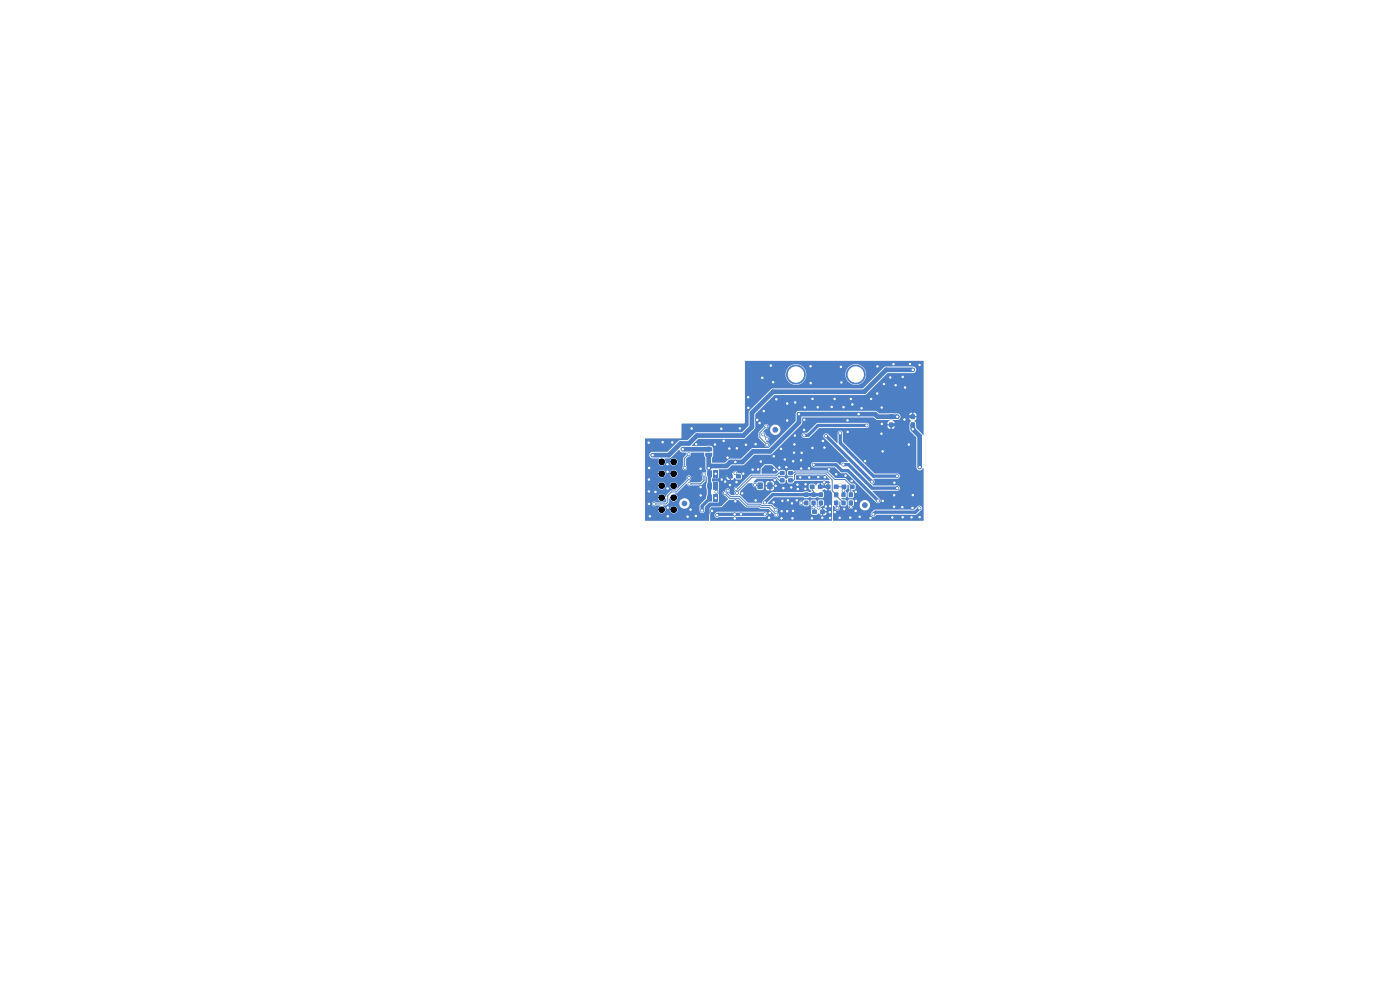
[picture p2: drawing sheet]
<svg xmlns="http://www.w3.org/2000/svg" width="297mm" height="210mm" viewBox="0 0 297 210" stroke-linecap="round" stroke-linejoin="round" font-family="sans-serif">
<g fill="#4d7fc4" stroke="#4d7fc4" stroke-width=".21">
<circle cx="181.5" cy="79.4" r="2"/>
<circle cx="168.8" cy="79.4" r="2"/>
</g>
<g fill="#4d7fc4">
<path d="M178.5 104.5h.9v.9h-.9z"/>
<path d="M178.5 106.2h.9v.9h-.9z"/>
<path d="M176.9 102.8h1v.9h-1z"/>
<path d="M175.2 102.8h.9v.9h-.9z"/>
<path d="M172.3 108.1h1v.9h-1z"/>
<path d="M174 108.1h1v.9h-1z"/>
<path d="M167.2 99.9h1v.9h-1z"/>
<path d="M165.5 99.9h.9v.9h-.9z"/>
<path d="M152.5 99.8h.8l.3 .3v.7l-.3 .4-.8 .1z"/>
<path d="M151.3 99.8h1v1.5h-1z"/>
<path d="M150.1 99.9l.3-.1h.6v1.5l-.6-.1-.3-.1z"/>
<path d="M180.1 104.5h.8v.9h-.8z"/>
<path d="M180.1 106.2h.8v.9h-.8z"/>
</g>
<circle cx="164.5" cy="91.2" r=".5" fill="#4d7fc4" stroke="#4d7fc4" stroke-width=".21"/>
<g fill="#4d7fc4">
<path d="M152.5 102.4h.8l.3 .3v.7l-.3 .4-.8 .1z"/>
<path d="M151.3 102.4h1v1.5h-1z"/>
<path d="M150.2 102.5l.8-.1v1.5l-.6-.1-.3-.1-.1-.9z"/>
<path d="M156.2 100.6h.9v.9h-.9z"/>
<path d="M154.5 100.6h.9v.9h-.9z"/>
<path d="M170.6 106.2h.9v.9h-.9z"/>
<path d="M170.6 104.5h.9v.9h-.9z"/>
<path d="M149.6 96.1h1.5v.6l-.4 .3h-.8l-.3-.3z"/>
<path d="M149.8 94.9h1.1l.2 .3v.6h-1.5v-.6z"/>
<path d="M178.6 102.8h.9v.9h-.9z"/>
<path d="M180.3 102.8h1v.9h-1z"/>
<path d="M173.7 106.2h.9v.9h-.9z"/>
<path d="M173.7 104.5h.9v.9h-.9z"/>
<path d="M171.8 102.8h1v.9h-1z"/>
<path d="M173.6 102.8h.9v.9h-.9z"/>
<path d="M152.5 104.9h.8l.3 .3v.8l-.3 .4h-.8z"/>
<path d="M151.3 104.9h1v1.5h-1z"/>
<path d="M150.1 105.1l.3-.2h.6v1.5h-.6l-.3-.2z"/>
</g>
<circle cx="183.5" cy="107.2" r=".5" fill="#4d7fc4" stroke="#4d7fc4" stroke-width=".21"/>
<g fill="#4d7fc4">
<path d="M160.7 102.4h1.1v1.3h-1.1z"/>
<path d="M162.8 102.4h1.1v1.3h-1.1z"/>
<path d="M193.2 89.6h.9v1h-.9z"/>
<path d="M193.2 87.9h.9v1h-.9z"/>
<path d="M188.6 87.9h.9v1h-.9z"/>
<path d="M188.6 89.7h.9v.9h-.9z"/>
<path d="M167.2 101.5h1v.8h-1z"/>
<path d="M165.5 101.5h.9v.8h-.9z"/>
<path d="M177 104.5h.8v.9h-.8z"/>
<path d="M177 106.2h.8v.9h-.8z"/>
<path d="M172.2 106.2h.8v.9h-.8z"/>
<path d="M172.2 104.5h.8v.9h-.8z"/>
</g>
<g fill="#4d7fc4" stroke="#4d7fc4" stroke-width=".21">
<circle cx="145.2" cy="106.8" r=".5"/>
<circle cx="150.3" cy="99.3" r=".3"/>
<circle cx="182.2" cy="87.8" r=".3"/>
<circle cx="190.3" cy="88.4" r=".3"/>
<circle cx="149" cy="108.3" r=".3"/>
<circle cx="156" cy="100.4" r=".3"/>
<circle cx="169.5" cy="87.8" r=".3"/>
<circle cx="156" cy="98" r=".3"/>
<circle cx="156.9" cy="90.9" r=".3"/>
<circle cx="187.1" cy="89.9" r=".3"/>
<circle cx="161.7" cy="80.1" r=".3"/>
<circle cx="146.7" cy="90.9" r=".3"/>
<circle cx="176.4" cy="86.3" r=".3"/>
<circle cx="193" cy="77.2" r=".3"/>
<circle cx="161.4" cy="97.9" r=".3"/>
<circle cx="165.7" cy="95.2" r=".3"/>
<circle cx="192" cy="82.2" r=".3"/>
<circle cx="148.6" cy="103.3" r=".3"/>
<circle cx="158.7" cy="86.5" r=".3"/>
<circle cx="171.7" cy="101.3" r=".3"/>
<circle cx="156.2" cy="102.3" r=".3"/>
<circle cx="147.6" cy="109.5" r=".3"/>
<circle cx="160.6" cy="89.1" r=".3"/>
<circle cx="168.6" cy="92.4" r=".3"/>
<circle cx="147.7" cy="94.2" r=".3"/>
<circle cx="184.7" cy="109.9" r=".3"/>
<circle cx="177.1" cy="108.6" r=".3"/>
<circle cx="153.8" cy="102.2" r=".3"/>
<circle cx="170.6" cy="89" r=".3"/>
<circle cx="137.7" cy="106.9" r=".3"/>
<circle cx="169.9" cy="97.6" r=".3"/>
<circle cx="189.5" cy="77.2" r=".3"/>
<circle cx="191.9" cy="89" r=".3"/>
<circle cx="146.5" cy="108.1" r=".3"/>
<circle cx="195.1" cy="109.7" r=".3"/>
<circle cx="148.6" cy="99.4" r=".3"/>
<circle cx="182.8" cy="86.6" r=".3"/>
<circle cx="164.1" cy="96.8" r=".3"/>
<circle cx="179.8" cy="91.6" r=".3"/>
<circle cx="142.6" cy="93.8" r=".3"/>
<circle cx="145.9" cy="109.6" r=".3"/>
<circle cx="137.9" cy="109.5" r=".3"/>
<circle cx="175" cy="101.2" r=".3"/>
<circle cx="158.2" cy="94.3" r=".3"/>
<circle cx="148.6" cy="105.1" r=".3"/>
<circle cx="179.4" cy="100.9" r=".3"/>
<circle cx="180.4" cy="109.8" r=".3"/>
<circle cx="153.1" cy="101.7" r=".3"/>
<circle cx="195.1" cy="77.4" r=".3"/>
<circle cx="158.7" cy="84.3" r=".3"/>
<circle cx="167" cy="89.2" r=".3"/>
<circle cx="154.7" cy="95.1" r=".3"/>
<circle cx="141.6" cy="98.5" r=".3"/>
<circle cx="182.4" cy="109.6" r=".3"/>
<circle cx="190" cy="81.7" r=".3"/>
<circle cx="137.7" cy="99.3" r=".3"/>
<circle cx="172.4" cy="84.6" r=".3"/>
<circle cx="180.5" cy="84.6" r=".3"/>
<circle cx="161.2" cy="89.8" r=".3"/>
<circle cx="178.4" cy="77.8" r=".3"/>
<circle cx="169.7" cy="101.3" r=".3"/>
<circle cx="167" cy="85.6" r=".3"/>
<circle cx="191.5" cy="109.7" r=".3"/>
<circle cx="165.3" cy="99.2" r=".3"/>
<circle cx="171.6" cy="99.3" r=".3"/>
<circle cx="191.4" cy="107.6" r=".3"/>
<circle cx="191.5" cy="79.9" r=".3"/>
<circle cx="179.8" cy="89.2" r=".3"/>
<circle cx="156.3" cy="95.1" r=".3"/>
<circle cx="173.5" cy="86.4" r=".3"/>
<circle cx="193.4" cy="109.7" r=".3"/>
<circle cx="141.6" cy="100.1" r=".3"/>
<circle cx="177" cy="84.6" r=".3"/>
<circle cx="172.3" cy="95" r=".3"/>
<circle cx="141.7" cy="109.5" r=".3"/>
<circle cx="141.6" cy="103.6" r=".3"/>
<circle cx="168.5" cy="94.3" r=".3"/>
<circle cx="177.4" cy="100.6" r=".3"/>
<circle cx="189.7" cy="102.4" r=".3"/>
<circle cx="170.6" cy="91.2" r=".3"/>
<circle cx="180.7" cy="102" r=".3"/>
<circle cx="187.5" cy="81.5" r=".3"/>
<circle cx="137.6" cy="93.9" r=".3"/>
<circle cx="162" cy="87.2" r=".3"/>
<circle cx="137.7" cy="101.7" r=".3"/>
<circle cx="178.1" cy="109.8" r=".3"/>
<circle cx="174.6" cy="93.5" r=".3"/>
<circle cx="193.6" cy="105" r=".3"/>
<circle cx="173.6" cy="101.2" r=".3"/>
<circle cx="154.3" cy="97.1" r=".3"/>
<circle cx="187.3" cy="95.8" r=".3"/>
<circle cx="170.7" cy="86.4" r=".3"/>
<circle cx="139" cy="104.3" r=".3"/>
<circle cx="137.6" cy="104.2" r=".3"/>
<circle cx="164" cy="81.1" r=".3"/>
<circle cx="151.7" cy="94.3" r=".3"/>
<circle cx="168.4" cy="96" r=".3"/>
<circle cx="163.5" cy="77.5" r=".3"/>
<circle cx="174.9" cy="94.9" r=".3"/>
<circle cx="186.1" cy="77.7" r=".3"/>
<circle cx="160.3" cy="94.2" r=".3"/>
<circle cx="179.1" cy="108" r=".3"/>
<circle cx="189.7" cy="107.5" r=".3"/>
<circle cx="178.9" cy="86.4" r=".3"/>
<circle cx="171.9" cy="77.7" r=".3"/>
<circle cx="189.3" cy="109.8" r=".3"/>
<circle cx="187" cy="92" r=".3"/>
<circle cx="168.7" cy="85.4" r=".3"/>
<circle cx="157.7" cy="100.5" r=".3"/>
<circle cx="181.6" cy="106.2" r=".3"/>
<circle cx="181.5" cy="108.4" r=".3"/>
<circle cx="170.1" cy="96" r=".3"/>
<circle cx="141.7" cy="107.7" r=".3"/>
<circle cx="184.8" cy="84.6" r=".3"/>
<circle cx="175.8" cy="99.6" r=".3"/>
<circle cx="164.7" cy="84.7" r=".3"/>
<circle cx="183.5" cy="97.8" r=".3"/>
<circle cx="178.5" cy="81.1" r=".3"/>
<circle cx="168.3" cy="97.8" r=".3"/>
<circle cx="181.6" cy="104.3" r=".3"/>
<circle cx="166.8" cy="99.1" r=".3"/>
<circle cx="188.9" cy="80.1" r=".3"/>
<circle cx="159.7" cy="99.6" r=".3"/>
<circle cx="153.5" cy="93.5" r=".3"/>
<circle cx="187" cy="86.4" r=".3"/>
<circle cx="166.5" cy="97.5" r=".3"/>
<circle cx="189.7" cy="105" r=".3"/>
<circle cx="186.1" cy="83.5" r=".3"/>
<circle cx="187.3" cy="106.3" r=".3"/>
<circle cx="193.6" cy="107.7" r=".3"/>
<circle cx="172" cy="81.3" r=".3"/>
<circle cx="153" cy="90.9" r=".3"/>
<circle cx="170" cy="99.4" r=".3"/>
<circle cx="140.6" cy="93.8" r=".3"/>
<circle cx="154.8" cy="102.9" r=".3"/>
<circle cx="160.8" cy="99.6" r=".3"/>
<circle cx="180.8" cy="85.8" r=".3"/>
<circle cx="192.8" cy="94.3" r=".3"/>
<circle cx="185.3" cy="109.1" r=".3"/>
<circle cx="170.6" cy="92.4" r=".3"/>
<circle cx="195" cy="107.8" r=".3"/>
<circle cx="183.9" cy="90.3" r=".3"/>
<circle cx="193.6" cy="78.4" r=".3"/>
<circle cx="138.5" cy="96.5" r=".3"/>
<circle cx="172.6" cy="98.6" r=".3"/>
<circle cx="186.3" cy="106.2" r=".3"/>
<circle cx="190.3" cy="103.5" r=".3"/>
<circle cx="178.9" cy="98.5" r=".3"/>
<circle cx="175.2" cy="92.5" r=".3"/>
<circle cx="185" cy="102.2" r=".3"/>
<circle cx="190.3" cy="101" r=".3"/>
<circle cx="178.3" cy="91.9" r=".3"/>
<circle cx="195.1" cy="99.1" r=".3"/>
<circle cx="193.6" cy="91" r=".3"/>
<circle cx="162.2" cy="109.1" r=".3"/>
<circle cx="157.2" cy="109.1" r=".3"/>
<circle cx="152.1" cy="109.3" r=".3"/>
<circle cx="162.2" cy="106.6" r=".3"/>
<circle cx="155.9" cy="109.1" r=".3"/>
<circle cx="167.1" cy="106.1" r=".3"/>
<circle cx="176.1" cy="109.9" r=".3"/>
<circle cx="168.1" cy="110" r=".3"/>
<circle cx="169.2" cy="103.7" r=".3"/>
<circle cx="168" cy="106.8" r=".3"/>
<circle cx="155.9" cy="110" r=".3"/>
<circle cx="156" cy="106.3" r=".3"/>
<circle cx="157.5" cy="104.6" r=".3"/>
<circle cx="174.8" cy="102.3" r=".3"/>
<circle cx="175.2" cy="107.4" r=".3"/>
<circle cx="164.3" cy="101.8" r=".3"/>
<circle cx="164.2" cy="99.7" r=".3"/>
<circle cx="163.3" cy="108.8" r=".3"/>
<circle cx="160.3" cy="106.1" r=".3"/>
<circle cx="170.8" cy="103.7" r=".3"/>
<circle cx="165.8" cy="110" r=".3"/>
<circle cx="169.2" cy="102.8" r=".3"/>
<circle cx="166" cy="106.2" r=".3"/>
<circle cx="174.4" cy="109.8" r=".3"/>
<circle cx="165.8" cy="108.4" r=".3"/>
<circle cx="166.2" cy="103.5" r=".3"/>
<circle cx="169" cy="106.1" r=".3"/>
<circle cx="151" cy="108.4" r=".3"/>
<circle cx="164.1" cy="106.5" r=".3"/>
<circle cx="176.1" cy="107.4" r=".3"/>
<circle cx="167" cy="108.4" r=".3"/>
<circle cx="164.6" cy="103.1" r=".3"/>
<circle cx="172.2" cy="110" r=".3"/>
<circle cx="176" cy="108.6" r=".3"/>
<circle cx="163.2" cy="109.8" r=".3"/>
<circle cx="168.2" cy="108.4" r=".3"/>
<circle cx="167.8" cy="103.4" r=".3"/>
<circle cx="170.9" cy="102.7" r=".3"/>
<circle cx="144.8" cy="95.3" r=".3"/>
<circle cx="145.2" cy="99.2" r=".3"/>
<circle cx="146.1" cy="96.4" r=".3"/>
<circle cx="146.2" cy="102.6" r=".3"/>
<circle cx="149.3" cy="100.6" r=".3"/>
<circle cx="138.8" cy="106.9" r=".3"/>
<circle cx="146.1" cy="101.3" r=".3"/>
<circle cx="170" cy="106.7" r=".3"/>
<circle cx="172.6" cy="107.7" r=".3"/>
<circle cx="173.6" cy="107.7" r=".3"/>
<circle cx="177.6" cy="107.8" r=".3"/>
<circle cx="178.9" cy="104.1" r=".3"/>
<circle cx="180.5" cy="107.5" r=".3"/>
<circle cx="161.9" cy="92.1" r=".3"/>
<circle cx="162.7" cy="93" r=".3"/>
<circle cx="164.6" cy="108.2" r=".3"/>
<circle cx="154.4" cy="104.1" r=".3"/>
<circle cx="162.7" cy="94.4" r=".3"/>
<circle cx="162.6" cy="90.4" r=".3"/>
<circle cx="153.8" cy="104.6" r=".3"/>
<circle cx="164.7" cy="109.2" r=".3"/>
<circle cx="156.2" cy="103.8" r=".3"/>
<circle cx="156.3" cy="104.6" r=".3"/>
<circle cx="160.2" cy="102.8" r=".3"/>
<circle cx="151.8" cy="100.5" r=".3"/>
<circle cx="152" cy="104.3" r=".3"/>
<circle cx="151.8" cy="105.7" r=".3"/>
</g>
<path d="M150.3 99.3v1.1l.2 .1M160.8 108h-9.4l-.4 .4M174 103.3h1.7" fill="none" stroke="#4d7fc4" stroke-width=".5"/>
<path d="M193.6 78.5h-5.6l-4.7 4.6h-19.3l-4.5 4.5v3l-1.8 1.8h-9.9l-1.6 1.7h-1.8l-2.5 2.5h-3.4M150.3 95.3h-5.5M190.3 88.4h-4.1l-.5-.5h-16.2v1.7l-6.2 6.2h-3.6l-2.2 2.2h-2.6l-.8 .9h-3.3l-.5 .4v-2.7M190.3 88.4h.1M193.6 90.1h.1M193.6 90.1v1l1.5 1.4v6.6" fill="none" stroke="#4d7fc4" stroke-width="1"/>
<g fill="none" stroke="#4d7fc4" stroke-width=".7">
<path d="M161.4 97.9h-1.7l-1.4 1.4h-2.5l-.9 .8v1l-.5-.6h-1.3v2.6l-.2 .2v2.2l.2 .2v1l-.3 .4h-2.2l-.5 .5v1.3l-.5 .6h-2.4l-.7-.7v-.7M167 85.6v3.6h-5.3l-.6 .6M172.6 98.6h4.8l1.2 1.3h1.3l6.4 6.3M175.2 92.5l9.8 9.7M178.2 91.9v2.1l7.1 7h5M178.9 98.6h1.1l5 5h5.3M180.5 84.6h4.3M183.8 90.3h-10.2l-2.2 2.1h-.8M192 82.2v6.7l-1.3 1.2h-1.7M192 88.4h.1M192 88.4h1.6M192.8 94.3h-4.1l-1.5 1.5"/>
<path d="M150.5 100.5v5.3l-1.5 1.5v1M157.2 109.1h.1M162.2 109.1h-9.9l-.2 .2M174.1 104.9h-10.2l-1.7 1.7M195 107.8l-.8 .8h-8.5l-.4 .5"/>
</g>
<path d="M156 100.4l.7 .7M174.8 102.3v1" fill="none" stroke="#4d7fc4" stroke-width=".3"/>
<g fill="none" stroke="#4d7fc4" stroke-width=".21">
<path d="M146.1 96.4l-.9 .8v2.1M161.9 92.2l.8 .9M162.5 90.5l-1.3 1.3v1l1.6 1.6M146.1 101.3v.4l-2.7 2.7h-1l-.8 .8v1.3l-.4 .4h-2.4M151.8 103.1l.2 .2v1M153.8 104.6l1 1.1h1.9l1.7 1.7h2.7l.3 .3h1.8l1.5 1.5M154.4 104.1v.6l.5 .6h2l1.7 1.7h2.6l.3 .3h2.1l.9 .9M160.2 102.8l.2 .3h.9M163.3 103.1h1.2M165.9 101.9h-.6l-.7-.7h-5l-3.3 3.2v.2M165.9 100.3h-.7l-.4 .5h-5.4l-3 3h-.2M167.7 101.9h.6l.3-.2v-1l.2-.2h6.4l1.3 1.3v2.3l2.4 2.6"/>
<path d="M167.7 100.3h.7l.2-.2h6.9l1.6 1.6h2.1l1.6 1.6M170 106.7h1M171 106.7h.1M172.3 103.3v.6l.3 .3v.7M172.6 106.7l.2 1.9M174.1 106.7v.5l-.5 .5M175.7 103.3v5l-.2 .3h-1l-1.4 1.4h-9l-.8-.9v-.3l-.5-.5h-1.8l-.2-.3M177.4 106.7v.8l.2 .3M177.4 103.3h1.6l-.1 1.6M179 104.1h-.1M180.5 106.7v.8M180.5 107.5h.1"/>
<path d="M180.8 103.3h.1M180.8 103.3l-.3 .3v1.4"/>
</g>
<path d="M149.3 100.6v1.3l-.7 .7h-2.4" fill="none" stroke="#4d7fc4" stroke-width=".25"/>
<g fill="#4d7fc4">
<path d="M136.9 93h7.5l.2-.2 .1-3h13.2l.1-10.5h8.6v.3a2.21 2.21 0 0 0 2.4 2.1 2.21 2.21 0 0 0 2.1-2.4h8.2v.3a2.21 2.21 0 0 0 3.4 1.7 2.21 2.21 0 0 0 0-3.7 2.21 2.21 0 0 0-3.4 1.7h-8.2l-.1-.3a2.21 2.21 0 0 0-2.3-1.8 2.21 2.21 0 0 0-2.1 2.1h-8.6v-2.7h37.9v15.7l-1.5-1.5-.1-1.1-.3-.4 .4-.3v-.5h-1.5a.59 .59 0 0 0 .4 .7l-.3 .5v1.6l1.4 1.5v6.5a.78 .78 0 0 0 .8 .5 .78 .78 0 0 0 .7-.5v11.2l-19.2-.1v-1.4h8v.2a.56 .56 0 0 0 .9 .3l.4-.3h8.3l1.2-1.1a.56 .56 0 0 0-.1-.7 .56 .56 0 0 0-.7 0l-.8 .7h-8.2l-.9 .7-.1 .2h-8v-1.7l.4 .1v.4a.52 .52 0 0 0 .8 .4 .52 .52 0 0 0 0-.9l.2-.9 .2 .1 .1 .8 .8 .1 .4-.2v-.9h.2v.8l.2 .3a.51 .51 0 0 0 .5 .6 .51 .51 0 0 0 .5-.6l.2-.3h1.2v.2a1.1 1.1 0 0 0 1.6 .8 1.1 1.1 0 0 0 0-1.9 1.1 1.1 0 0 0-1.6 .9h-1.2v-.8l-.4-.4h-.6l-.4 .4h-.2l-.2-.3h-.7l-.2-.2 .1-.1h.7l.3-.3v-.8l-.2-.4 .4-.6 .1-.8 .2 .2 .1 .8v.4l-.4 .4 .1 .9 .3 .2h.6l.4-.4v-.7l-.4-.6 .7-.3v-.9l-.3-.2-.7-.1-1.1-1.1h-2.2l-1.7-1.6-7.1 .1-.4-.2-.9 .1-.1 .9 .2 .3h.9l.1 .2h-.9l-.4 .4-.6-.4h-.7l-.3 .2-.3-.3 .2-.3 .4 .2 .9-.1 .1-1-.3-.2h-.7l-.4 .2-1.3-1.4h8.1l.2 .4 .3 .3h4.6l1.3 1.2h1.3l6.2 6.2a.56 .56 0 0 0 .7 0 .56 .56 0 0 0 .1-.7l-1.6-1.8h5.3l.3-.1a.55 .55 0 0 0 .2-.6 .55 .55 0 0 0-.5-.4h-5.1l-.2-.1a.74 .74 0 0 0 .2-1.2l.1-.1h5a.56 .56 0 0 0 .5-.6 .56 .56 0 0 0-.5-.6h-4.9l-6.7-6.6v-2a.55 .55 0 0 0-.6-.5 .55 .55 0 0 0-.5 .5l-.1 2.2-2.2-2a.57 .57 0 0 0-.7 .3 .57 .57 0 0 0 .3 .7l4.8 5h-1.1l-.5 .7-.8-.7h-4.9l-.3 .3-.2 .2h-9.7l-.9 .8-.1 1.2-2.1 .1-2.7 2.7a.55 .55 0 0 0-.7 .1 .55 .55 0 0 0 .1 .8l-.1 .8h-.7l-.4-.4a.54 .54 0 0 0-.1-1 .54 .54 0 0 0-.8 .5 .53 .53 0 0 0-.5 .5 .53 .53 0 0 0 .5 .6l.7 .7-1.4 1.4-2.2 .1-.3 .2-.2 2.9h-13.5l-.1-7.5h2.8a.8 .8 0 0 0 1.1 .8 .8 .8 0 0 0 .2-1.3 .8 .8 0 0 0-1.3 .3v.2h-2.8v-2.6h2.8a.8 .8 0 0 0 .8 .9 .8 .8 0 0 0 .8-.9h.9v.2a.8 .8 0 0 0 1.2 .6 .8 .8 0 0 0 0-1.4 .8 .8 0 0 0-1.2 .6h-.9a.8 .8 0 0 0-.8-.7 .8 .8 0 0 0-.8 .7h-2.8v-3.9h.9l.1 .4 .4 .3 1.6 .2a.81 .81 0 0 0 .3 1.3 .81 .81 0 0 0 1.1-.8h.9v.1a.8 .8 0 0 0 1.2 .7 .8 .8 0 0 0 0-1.4 .8 .8 0 0 0-1.2 .6h-.9l-.3-.6 1.3-.1 1.9-1.8 .4 .5 1.1 .2v.4l-.7 .7v1.6a.52 .52 0 0 0 0 .8 .52 .52 0 0 0 .8 0 .52 .52 0 0 0-.1-.8v-1.4l.4-.5a.62 .62 0 0 0 .6-.9h2.8v.7l.2 .4v2.3l.3 .5-.2 .3a.53 .53 0 0 0-.8 .1 .53 .53 0 0 0 .1 .8v.7l-.5 .5h-1.8l-.5-.2 .3-.4a.52 .52 0 0 0 0-.7 .52 .52 0 0 0-.7-.1 .52 .52 0 0 0-.1 .8l-2 2-.2-.1a.8 .8 0 0 0-.2-1.3 .8 .8 0 0 0-1.1 .7 .8 .8 0 0 0 1.1 .8h.3l-.3 .2-1 .1-.9 .9-.1 .4h-.1a.81 .81 0 0 0-1.3-.5 .81 .81 0 0 0 0 1.4 .81 .81 0 0 0 1.3-.5h.1v.5l-.2 .3h-1.9a.52 .52 0 0 0-.7-.1 .52 .52 0 0 0 0 .8 .52 .52 0 0 0 .8-.1l.8 .1a.82 .82 0 0 0-.5 1 .82 .82 0 0 0 .9 .6 .82 .82 0 0 0 .7-.8h.9v.1a.8 .8 0 0 0 1.2 .6 .8 .8 0 0 0 0-1.4 .8 .8 0 0 0-1.2 .7h-.9l-.6-.8 .8-.1 .5-.5h2.2v.2a1.1 1.1 0 0 0 1.7 .8 1.1 1.1 0 0 0 0-1.8 1.1 1.1 0 0 0-1.7 .8h-2.2l.1-.9h.1a.82 .82 0 0 0 1.4 .3 .82 .82 0 0 0-.3-1.3l.4-.2 2-1.9h.2a.51 .51 0 0 0 .8 .3l2.2-.1 .9-.8v-1h.2v1.3l-.1 1 .1 .4v1.1l-.1 .9-1.4 1.3v1.4a.55 .55 0 0 0 .6 .4 .55 .55 0 0 0 .5-.5v-.8l1-1h1.8l.2-.1v-1.6l-.1-.2 .1-2.4-.2-.2-1.2 .1v-.7h1.2l.2-.3h1.6l.2 .5 .5 .1v-.6h-2.3v-.4l2.3 .1v-.6h.3v1.5h.4l.3-.4 .5 .3h.9l.2-.3v-.8l-.4-.2h-.4l-.1-.2a.53 .53 0 0 0-.6-.3 .53 .53 0 0 0-.4 .4h-.1a.89 .89 0 0 0-1.3 .5h-1.6v-1.2l1.8-.1 1-.8 2.5-.1 2.2-2.1 3.7-.1 4.1-4.1h2.2l.2 .4 .2 .2h1.1l2.3-2.1h10.1l.4-.2 .1-.3h3.9a.56 .56 0 0 0 .6 .7v-.7h.3v.7l.5-.2 .1-.5h-5.4l-.1-.4-.4-.2h-10.4l-2.3 2.1h-.8l-.4 .5h-2.2l2.3-2.3 .2-1.4h15l.8 .5h2.6v.1l-.4 .4v.4h1.5v-.4l-.4-.4 .9-.1a.7 .7 0 0 0 .6-.3 .7 .7 0 0 0 .1-.8h1.9v.2h.6v-.7h.3v.7h.6v-.2a.91 .91 0 0 0-1.5-.2v.2h-1.9l-.6-.3h-3.9l-.8-.6-16.4 .1-.5 .4v1.7l-5.7 5.7-3.6 .1-2.3 2.2h-2.5l-.9 .8h-2.7v-.9l.2-.6v-1.4l-.4-.6-4.1-.1 1.4-1.4h9.6l.3-.2 1.2-1.1h1.6v1.1l1.3 1.4a.52 .52 0 0 0 .6 .5 .52 .52 0 0 0 .5-.6 .52 .52 0 0 0-.7-.4v-.3a.51 .51 0 0 0 .6-.4 .51 .51 0 0 0-.5-.6l-.8-1 .4-.4h1.1v.2a1.1 1.1 0 0 0 1.6 .8 1.1 1.1 0 0 0 0-1.9 1.1 1.1 0 0 0-1.6 .9h-1.1l.1-.1a.53 .53 0 0 0 .7-.5 .53 .53 0 0 0-.6-.6 .53 .53 0 0 0-.5 .7l-1.1 1.2h-1.6l.9-1 .1-3 4-4h19.1l.4-.2 4.5-4.4 5.6-.1a.7 .7 0 0 0 .5-.7 .7 .7 0 0 0-.7-.7l-6 .1-4.7 4.6h-19.2l-4.8 4.7-.2 .4v2.8l-1.4 1.4h-9.8l-1.7 1.7h-1.6l-.4 .1-2.3 2.3h-3.2l-.5 .3-.2 .4h-.9z"/>
<path d="M168.9 100.8h6.2l.9 .9-.1 .2-6.9-.1z"/>
<path d="M150.7 107.8l.2-.2 2.3-.1 1.5-1.5h1.9l1.6 1.6 2.7 .1 .4 .3h1.7l1.2 1.1a.54 .54 0 0 0 .4 .6 .54 .54 0 0 0 .6-.4 .54 .54 0 0 0-.4-.7h.1a.53 .53 0 0 0 .1-.7 .53 .53 0 0 0-.6-.3l-.6-.6-.9-.1-.1-.1 .2-.2h6.5a.62 .62 0 0 0 .9 .6l.3 .2h.8l.2-.3v-.8h.2v.8l.2 .3-.1 1.4 .2 .3 1 .1 .4-.3 .3 .4h.5v-.6h.3v.6a.56 .56 0 0 0 .6-.6h-.9v-.9h.3v.6h.6a.66 .66 0 0 0-.9-.6l-.2-.2 .5-.3 .1-.3v-.7l-.3-.3-.9 .1-.1 1.1-.2 .1v-1l-.4-.3h-.7l-.3 .3h-.2l-.3-.3h-.7l-.4 .3-.5-.1-.3 .4h-6.5l1.2-1.1h6.2l.3 .2h.6l.7-.2 .3 .2h.6l.6-.2 .3 .2h.7l.3-.4v-.7l-.4-.4a.56 .56 0 0 1 .9-.2h.2v-.6h-1.4l-.2-.2v-.7h.3v.6h1.3v-.6l-.6 .2a1.24 1.24 0 0 0-1.8 .2l-.4-.3-1 .1-.1 .9 .5 .6-.1 .2-1.2-.2-.4 .2h-6.7l-1.9 1.9-.2 .6-.3-.3h-2.6l-1.8-1.6 .1-.8 1.7-1.7h1a.67 .67 0 0 0 .8 .9l.2 .5 1 .1 .3-.3 .1-.5h.4l.1 .7 .6 .2v-.9h.3v.9a.65 .65 0 0 0 .7-.9h-2.1v-.7h.4v.4h.7v-.9h.3v.9h.7a.73 .73 0 0 0-.2-.8 .73 .73 0 0 0-.8-.1l-.5 .1-.2 .4h-.4l-.4-.4h-.8a.68 .68 0 0 1-1 .1l.7-.7h3.9l1.1 1.1 .8-.1 .3-.3v-.4l.3 .1a.49 .49 0 0 0 .4 .7l.8-.1 .5-.5h7.1l.3 .4-.3 .1v1.5h.4l.3 .5v5.9l-25.8 .1-.1-1.3h1a.58 .58 0 0 0 .3 .6 .58 .58 0 0 0 .7-.1l9.9-.1a.56 .56 0 0 0 .3-.6 .56 .56 0 0 0-.5-.5h-10.1l-.2 .2-.4 .5h-1z"/>
<path d="M161.6 99.4l.7-.7h1.4l1.4 1.4-.5 .4h-3z"/>
</g>
<g fill="#fff" stroke="#fff" stroke-width=".21">
<circle cx="150.4" cy="99.3" r=".15"/>
<circle cx="182.1" cy="87.9" r=".15"/>
<circle cx="190.3" cy="88.4" r=".15"/>
<circle cx="149" cy="108.3" r=".15"/>
<circle cx="156" cy="100.4" r=".15"/>
<circle cx="169.5" cy="87.9" r=".15"/>
<circle cx="156" cy="98" r=".15"/>
<circle cx="156.9" cy="90.9" r=".15"/>
<circle cx="187.1" cy="89.9" r=".15"/>
<circle cx="161.7" cy="80.1" r=".15"/>
<circle cx="146.7" cy="90.9" r=".15"/>
<circle cx="176.4" cy="86.3" r=".15"/>
<circle cx="193" cy="77.2" r=".15"/>
<circle cx="161.4" cy="97.9" r=".15"/>
<circle cx="165.7" cy="95.2" r=".15"/>
<circle cx="192" cy="82.2" r=".15"/>
<circle cx="148.6" cy="103.3" r=".15"/>
<circle cx="158.7" cy="86.5" r=".15"/>
<circle cx="171.7" cy="101.3" r=".15"/>
<circle cx="156.2" cy="102.3" r=".15"/>
<circle cx="147.6" cy="109.4" r=".15"/>
<circle cx="160.6" cy="89.1" r=".15"/>
<circle cx="168.6" cy="92.4" r=".15"/>
<circle cx="147.7" cy="94.2" r=".15"/>
<circle cx="184.7" cy="109.9" r=".15"/>
<circle cx="177.1" cy="108.6" r=".15"/>
<circle cx="153.8" cy="102.2" r=".15"/>
<circle cx="170.6" cy="89" r=".15"/>
<circle cx="137.7" cy="106.9" r=".15"/>
<circle cx="169.9" cy="97.6" r=".15"/>
<circle cx="189.5" cy="77.2" r=".15"/>
<circle cx="191.9" cy="89" r=".15"/>
<circle cx="146.5" cy="108.1" r=".15"/>
<circle cx="195.1" cy="109.7" r=".15"/>
<circle cx="148.6" cy="99.4" r=".15"/>
<circle cx="182.8" cy="86.6" r=".15"/>
<circle cx="164.1" cy="96.8" r=".15"/>
<circle cx="179.8" cy="91.6" r=".15"/>
<circle cx="142.6" cy="93.8" r=".15"/>
<circle cx="145.9" cy="109.6" r=".15"/>
<circle cx="137.9" cy="109.5" r=".15"/>
<circle cx="175" cy="101.2" r=".15"/>
<circle cx="158.2" cy="94.3" r=".15"/>
<circle cx="148.7" cy="105.1" r=".15"/>
<circle cx="179.4" cy="100.9" r=".15"/>
<circle cx="180.4" cy="109.8" r=".15"/>
<circle cx="153.1" cy="101.7" r=".15"/>
<circle cx="195.1" cy="77.4" r=".15"/>
<circle cx="158.7" cy="84.3" r=".15"/>
<circle cx="167" cy="89.2" r=".15"/>
<circle cx="154.7" cy="95.1" r=".15"/>
<circle cx="141.6" cy="98.5" r=".15"/>
<circle cx="182.4" cy="109.6" r=".15"/>
<circle cx="190" cy="81.7" r=".15"/>
<circle cx="137.7" cy="99.3" r=".15"/>
<circle cx="172.4" cy="84.6" r=".15"/>
<circle cx="180.5" cy="84.6" r=".15"/>
<circle cx="161.1" cy="89.8" r=".15"/>
<circle cx="178.4" cy="77.8" r=".15"/>
<circle cx="169.7" cy="101.3" r=".15"/>
<circle cx="167" cy="85.6" r=".15"/>
<circle cx="191.5" cy="109.7" r=".15"/>
<circle cx="165.3" cy="99.2" r=".15"/>
<circle cx="171.6" cy="99.3" r=".15"/>
<circle cx="191.4" cy="107.6" r=".15"/>
<circle cx="191.5" cy="79.9" r=".15"/>
<circle cx="179.8" cy="89.2" r=".15"/>
<circle cx="156.3" cy="95.1" r=".15"/>
<circle cx="173.5" cy="86.4" r=".15"/>
<circle cx="193.4" cy="109.7" r=".15"/>
<circle cx="141.6" cy="100.1" r=".15"/>
<circle cx="177" cy="84.6" r=".15"/>
<circle cx="172.3" cy="95" r=".15"/>
<circle cx="141.7" cy="109.5" r=".15"/>
<circle cx="141.6" cy="103.6" r=".15"/>
<circle cx="168.5" cy="94.3" r=".15"/>
<circle cx="177.4" cy="100.6" r=".15"/>
<circle cx="189.7" cy="102.4" r=".15"/>
<circle cx="170.6" cy="91.2" r=".15"/>
<circle cx="180.7" cy="102" r=".15"/>
<circle cx="187.5" cy="81.5" r=".15"/>
<circle cx="137.6" cy="93.9" r=".15"/>
<circle cx="162" cy="87.2" r=".15"/>
<circle cx="137.7" cy="101.7" r=".15"/>
<circle cx="178.1" cy="109.8" r=".15"/>
<circle cx="174.6" cy="93.5" r=".15"/>
<circle cx="193.6" cy="105" r=".15"/>
<circle cx="173.6" cy="101.2" r=".15"/>
<circle cx="154.3" cy="97.1" r=".15"/>
<circle cx="187.2" cy="95.8" r=".15"/>
<circle cx="170.7" cy="86.4" r=".15"/>
<circle cx="139" cy="104.3" r=".15"/>
<circle cx="137.6" cy="104.2" r=".15"/>
<circle cx="164" cy="81.1" r=".15"/>
<circle cx="151.7" cy="94.3" r=".15"/>
<circle cx="168.4" cy="96" r=".15"/>
<circle cx="163.5" cy="77.5" r=".15"/>
<circle cx="174.9" cy="94.9" r=".15"/>
<circle cx="186.1" cy="77.7" r=".15"/>
<circle cx="160.3" cy="94.2" r=".15"/>
<circle cx="179.1" cy="108" r=".15"/>
<circle cx="189.7" cy="107.5" r=".15"/>
<circle cx="178.9" cy="86.4" r=".15"/>
<circle cx="171.9" cy="77.7" r=".15"/>
<circle cx="189.3" cy="109.8" r=".15"/>
<circle cx="187" cy="92" r=".15"/>
<circle cx="168.7" cy="85.4" r=".15"/>
<circle cx="157.7" cy="100.5" r=".15"/>
<circle cx="181.6" cy="106.2" r=".15"/>
<circle cx="181.5" cy="108.4" r=".15"/>
<circle cx="170.1" cy="96" r=".15"/>
<circle cx="141.7" cy="107.7" r=".15"/>
<circle cx="184.8" cy="84.6" r=".15"/>
<circle cx="175.8" cy="99.6" r=".15"/>
<circle cx="164.7" cy="84.7" r=".15"/>
<circle cx="183.5" cy="97.8" r=".15"/>
<circle cx="178.5" cy="81.1" r=".15"/>
<circle cx="168.3" cy="97.8" r=".15"/>
<circle cx="181.6" cy="104.3" r=".15"/>
<circle cx="166.8" cy="99.1" r=".15"/>
<circle cx="188.9" cy="80.1" r=".15"/>
<circle cx="159.7" cy="99.6" r=".15"/>
<circle cx="153.5" cy="93.5" r=".15"/>
<circle cx="187" cy="86.4" r=".15"/>
<circle cx="166.5" cy="97.5" r=".15"/>
<circle cx="189.7" cy="105" r=".15"/>
<circle cx="186.1" cy="83.5" r=".15"/>
<circle cx="187.3" cy="106.3" r=".15"/>
<circle cx="193.6" cy="107.7" r=".15"/>
<circle cx="172" cy="81.3" r=".15"/>
<circle cx="153" cy="90.9" r=".15"/>
<circle cx="170" cy="99.4" r=".15"/>
<circle cx="140.6" cy="93.8" r=".15"/>
<circle cx="154.8" cy="102.9" r=".15"/>
<circle cx="160.8" cy="99.6" r=".15"/>
<circle cx="180.8" cy="85.8" r=".15"/>
<circle cx="192.8" cy="94.3" r=".15"/>
<circle cx="185.3" cy="109.1" r=".15"/>
<circle cx="170.6" cy="92.3" r=".15"/>
<circle cx="195" cy="107.8" r=".15"/>
<circle cx="183.8" cy="90.2" r=".15"/>
<circle cx="193.6" cy="78.5" r=".15"/>
<circle cx="138.4" cy="96.6" r=".15"/>
<circle cx="172.6" cy="98.6" r=".15"/>
<circle cx="186.2" cy="106.2" r=".15"/>
<circle cx="190.3" cy="103.6" r=".15"/>
<circle cx="178.9" cy="98.6" r=".15"/>
<circle cx="175.2" cy="92.5" r=".15"/>
<circle cx="185" cy="102.2" r=".15"/>
<circle cx="190.4" cy="101" r=".15"/>
<circle cx="178.3" cy="91.9" r=".15"/>
<circle cx="195.1" cy="99.1" r=".15"/>
<circle cx="193.6" cy="91" r=".15"/>
<circle cx="162.2" cy="109.1" r=".15"/>
<circle cx="157.2" cy="109.1" r=".15"/>
<circle cx="152.1" cy="109.3" r=".15"/>
<circle cx="162.3" cy="106.6" r=".15"/>
<circle cx="155.8" cy="109.1" r=".15"/>
<circle cx="167.1" cy="106.1" r=".15"/>
<circle cx="176.1" cy="109.9" r=".15"/>
<circle cx="168.1" cy="109.9" r=".15"/>
<circle cx="169.2" cy="103.7" r=".15"/>
<circle cx="168" cy="106.8" r=".15"/>
<circle cx="155.9" cy="110" r=".15"/>
<circle cx="156" cy="106.3" r=".15"/>
<circle cx="157.4" cy="104.6" r=".15"/>
<circle cx="174.8" cy="102.3" r=".15"/>
<circle cx="175.2" cy="107.4" r=".15"/>
<circle cx="164.3" cy="101.8" r=".15"/>
<circle cx="164.2" cy="99.7" r=".15"/>
<circle cx="163.3" cy="108.8" r=".15"/>
<circle cx="160.3" cy="106.1" r=".15"/>
<circle cx="170.8" cy="103.7" r=".15"/>
<circle cx="165.8" cy="109.9" r=".15"/>
<circle cx="169.2" cy="102.8" r=".15"/>
<circle cx="166" cy="106.2" r=".15"/>
<circle cx="174.4" cy="109.8" r=".15"/>
<circle cx="165.8" cy="108.4" r=".15"/>
<circle cx="166.2" cy="103.5" r=".15"/>
<circle cx="169" cy="106.1" r=".15"/>
<circle cx="151" cy="108.4" r=".15"/>
<circle cx="164.1" cy="106.5" r=".15"/>
<circle cx="176.1" cy="107.4" r=".15"/>
<circle cx="167" cy="108.4" r=".15"/>
<circle cx="164.5" cy="103.1" r=".15"/>
<circle cx="172.2" cy="109.9" r=".15"/>
<circle cx="176" cy="108.6" r=".15"/>
<circle cx="163.2" cy="109.8" r=".15"/>
<circle cx="168.2" cy="108.4" r=".15"/>
<circle cx="167.8" cy="103.4" r=".15"/>
<circle cx="170.9" cy="102.7" r=".15"/>
<circle cx="144.8" cy="95.3" r=".15"/>
<circle cx="145.3" cy="99.2" r=".15"/>
<circle cx="146.1" cy="96.3" r=".15"/>
<circle cx="146.2" cy="102.6" r=".15"/>
<circle cx="149.3" cy="100.6" r=".15"/>
<circle cx="138.8" cy="106.9" r=".15"/>
<circle cx="146.1" cy="101.3" r=".15"/>
<circle cx="170" cy="106.7" r=".15"/>
<circle cx="172.6" cy="107.6" r=".15"/>
<circle cx="173.7" cy="107.7" r=".15"/>
<circle cx="177.6" cy="107.8" r=".15"/>
<circle cx="178.9" cy="104" r=".15"/>
<circle cx="180.5" cy="107.5" r=".15"/>
<circle cx="161.9" cy="92.2" r=".15"/>
<circle cx="162.7" cy="93" r=".15"/>
<circle cx="164.5" cy="108.2" r=".15"/>
<circle cx="154.4" cy="104.1" r=".15"/>
<circle cx="162.7" cy="94.4" r=".15"/>
<circle cx="162.5" cy="90.5" r=".15"/>
<circle cx="153.8" cy="104.6" r=".15"/>
<circle cx="164.7" cy="109.2" r=".15"/>
<circle cx="156.2" cy="103.8" r=".15"/>
<circle cx="156.3" cy="104.6" r=".15"/>
<circle cx="160.1" cy="102.8" r=".15"/>
<circle cx="151.8" cy="100.5" r=".15"/>
<circle cx="152" cy="104.3" r=".15"/>
<circle cx="151.8" cy="105.7" r=".15"/>
<circle cx="181.5" cy="79.5" r="1.62"/>
<circle cx="168.8" cy="79.5" r="1.62"/>
</g>
<g fill="#000" stroke="#000" stroke-width=".21">
<circle cx="140.4" cy="98" r=".6"/>
<circle cx="142.9" cy="98" r=".6"/>
<circle cx="140.4" cy="100.5" r=".6"/>
<circle cx="140.4" cy="103" r=".6"/>
<circle cx="140.4" cy="105.6" r=".6"/>
<circle cx="140.4" cy="108.1" r=".6"/>
<circle cx="142.9" cy="105.6" r=".6"/>
<circle cx="142.9" cy="108.1" r=".6"/>
<circle cx="142.9" cy="100.5" r=".6"/>
<circle cx="142.9" cy="103" r=".6"/>
</g>
</svg>
